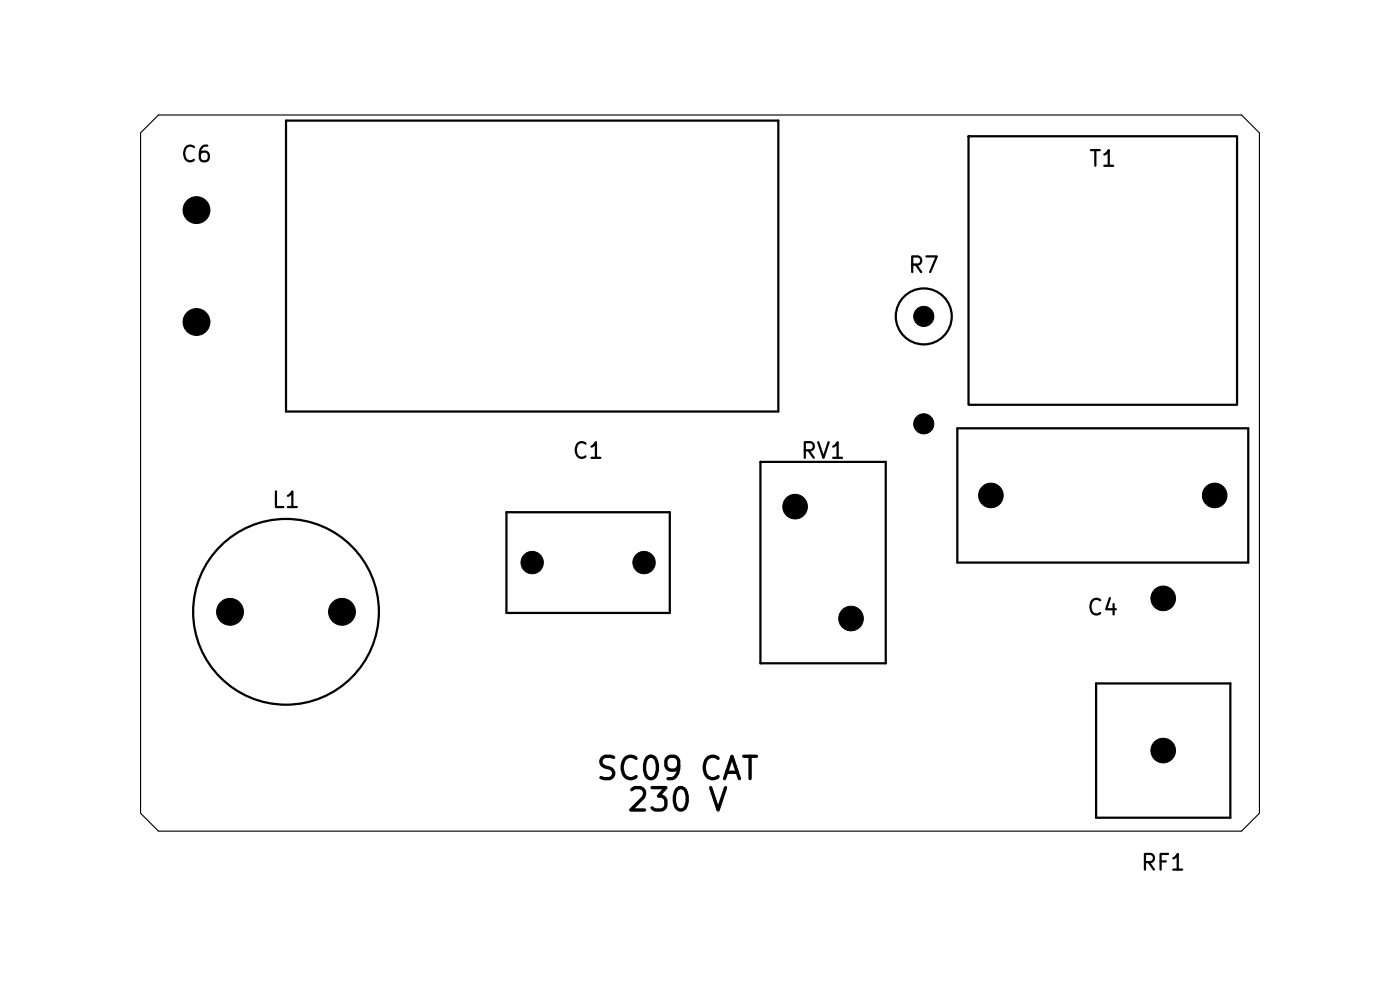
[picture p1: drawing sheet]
<svg xmlns="http://www.w3.org/2000/svg" width="297mm" height="210mm" viewBox="0 0 297 210" stroke-linecap="round" stroke-linejoin="round" font-family="sans-serif">
<defs><g id="words">
<g font-size="4.7">
<text x="126.1" y="166.6">SC09 CAT</text>
<text x="132.7" y="173.3">230 V</text>
</g>
<g font-size="3.3">
<text x="38.1" y="35.2">C6</text>
<text x="230.8" y="36.2">T1</text>
<text x="192.4" y="58.7">R7</text>
<text x="121.2" y="98.1">C1</text>
<text x="169.6" y="98.1">RV1</text>
<text x="57.4" y="108.6">L1</text>
<text x="230.4" y="131.4">C4</text>
<text x="241.8" y="185.5">RF1</text>
</g>
</g></defs>
<g fill="none" stroke="#000" stroke-width=".47">
<path d="M60.7 25.6h104.4v61.7h-104.4zM205.5 28.9h56.9v57h-56.9zM161.3 98h26.6v42.7h-26.6zM203.1 90.9h61.7v28.4h-61.7zM107.4 108.7h34.7v21.3h-34.7zM232.5 145h28.5v28.5h-28.5z"/>
<circle cx="196" cy="67.1" r="5.9"/>
<circle cx="60.7" cy="129.8" r="19.7"/>
</g>
<path d="M29.8 28.2l3.8-3.8h229.8l3.8 3.8v144.3l-3.8 3.8h-229.8l-3.8-3.8z" fill="none" stroke="#000" stroke-width=".24"/>
<g fill="#000" stroke="#000" stroke-width=".21">
<circle cx="41.7" cy="44.6" r="2.85"/>
<circle cx="41.7" cy="68.3" r="2.85"/>
<circle cx="196" cy="67.1" r="2.14"/>
<circle cx="196" cy="89.9" r="2.14"/>
<circle cx="112.9" cy="119.3" r="2.37"/>
<circle cx="136.6" cy="119.3" r="2.37"/>
<circle cx="168.7" cy="107.5" r="2.61"/>
<circle cx="210.2" cy="105.1" r="2.61"/>
<circle cx="257.7" cy="105.1" r="2.61"/>
<circle cx="48.8" cy="129.8" r="2.85"/>
<circle cx="72.6" cy="129.8" r="2.85"/>
<circle cx="180.5" cy="131.2" r="2.61"/>
<circle cx="246.8" cy="126.9" r="2.61"/>
<circle cx="246.8" cy="159.2" r="2.61"/>
</g>
<use href="#words"/>
</svg>
